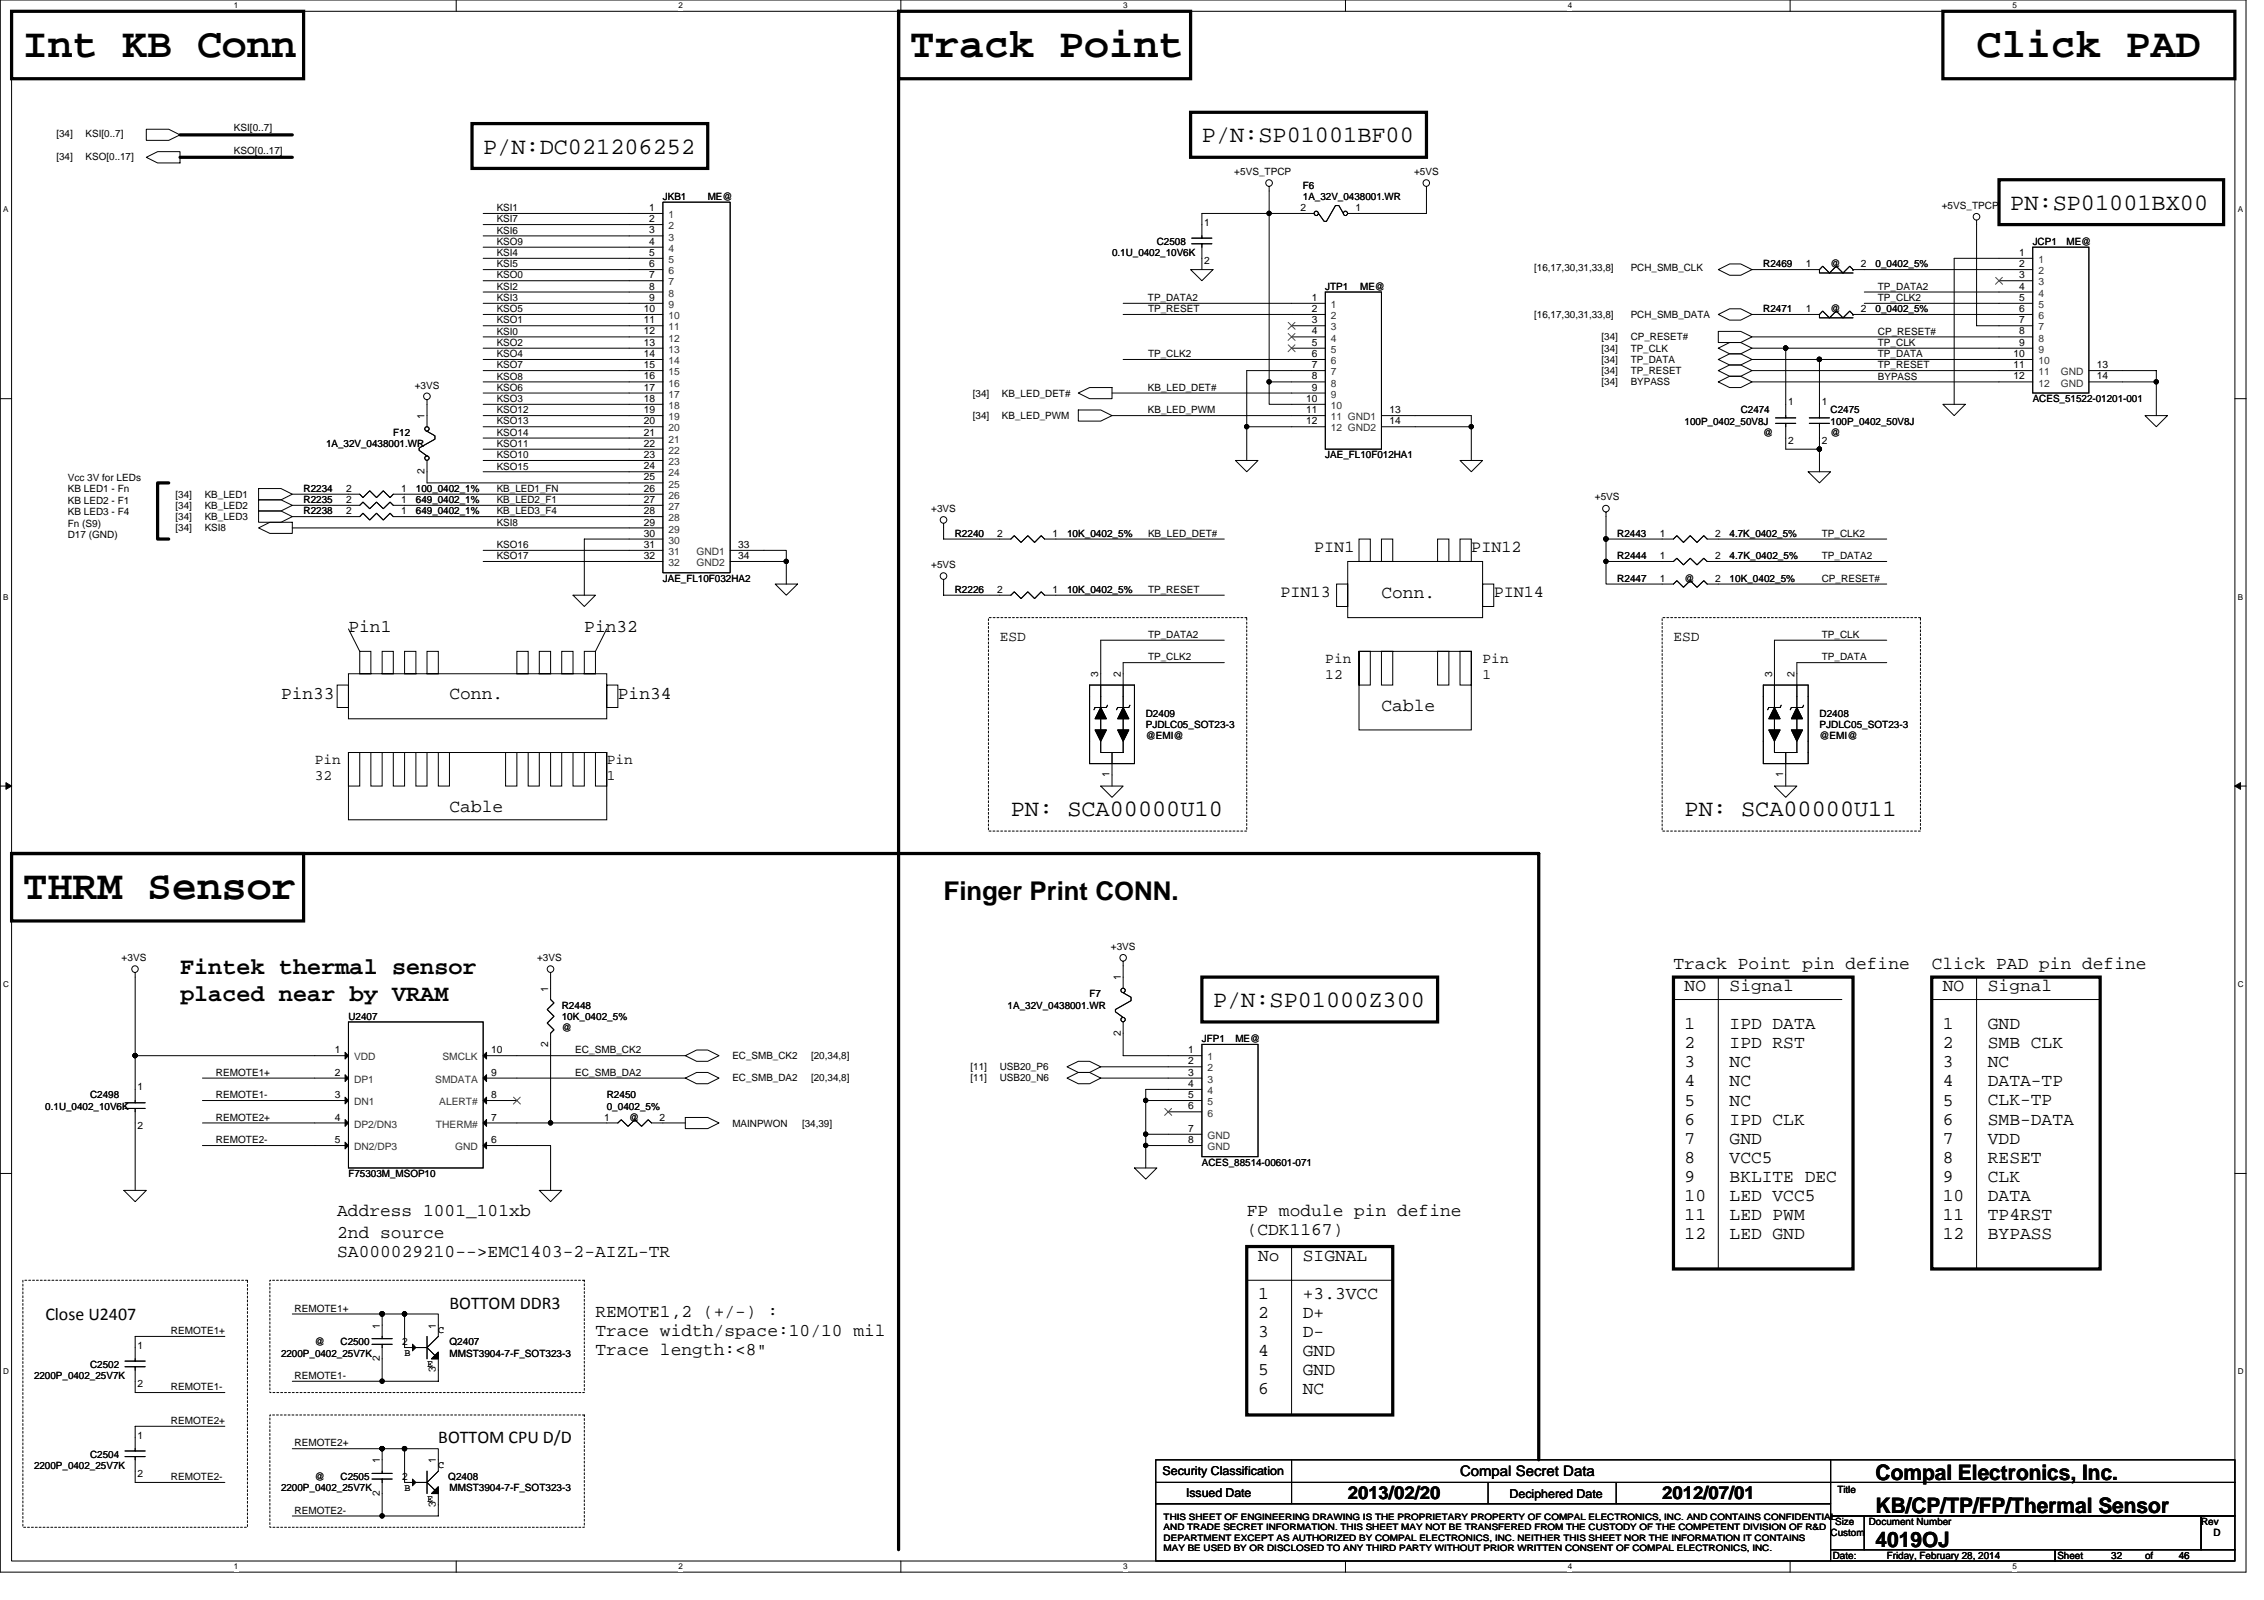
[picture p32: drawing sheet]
<svg xmlns="http://www.w3.org/2000/svg" width="297mm" height="210mm" viewBox="0 0 297 210" stroke-linecap="round" stroke-linejoin="round" font-family="sans-serif">
<defs><g id="words">
<g font-size="5.4">
<text x="3" y="7.5">Int KB Conn</text>
<text x="119.4" y="7.5">Track Point</text>
<text x="259.3" y="7.5">Click PAD</text>
<text x="3" y="118">THRM Sensor</text>
</g>
<text font-size="3.4" x="123.8" y="118">Finger Print CONN.</text>
<g font-size="3.1">
<text x="63.4" y="20.2">P/N:DC021206252</text>
<text x="157.7" y="18.7">P/N:SP01001BF00</text>
<text x="263.8" y="27.5">PN:SP01001BX00</text>
<text x="132.6" y="107.1">PN: SCA00000U10</text>
<text x="221" y="107.1">PN: SCA00000U11</text>
<text x="23.6" y="127.8">Fintek thermal sensor</text>
<text x="23.6" y="131.4">placed near by VRAM</text>
<text x="159.1" y="132.1">P/N:SP01000Z300</text>
</g>
<g font-size="2.8">
<text x="246.1" y="194.1">Compal Electronics, Inc.</text>
<text x="246.1" y="202.9">4019OJ</text>
<text x="246.1" y="198.5">KB/CP/TP/FP/Thermal Sensor</text>
</g>
<g font-size="2.3">
<text x="45.7" y="82.9">Pin1</text>
<text x="76.7" y="82.9">Pin32</text>
<text x="181.2" y="78.5">Conn.</text>
<text x="36.9" y="91.7">Pin33</text>
<text x="59" y="91.7">Conn.</text>
<text x="81.1" y="91.7">Pin34</text>
<text x="181.2" y="93.2">Cable</text>
<text x="59" y="106.5">Cable</text>
<text x="219.6" y="127.1">Track Point pin define</text>
<text x="221" y="130">NO</text>
<text x="226.9" y="130">Signal</text>
<text x="253.4" y="127.1">Click PAD pin define</text>
<text x="254.9" y="130">NO</text>
<text x="260.8" y="130">Signal</text>
<text x="221" y="135">1</text>
<text x="221" y="137.5">2</text>
<text x="226.9" y="135">IPD DATA</text>
<text x="226.9" y="137.5">IPD RST</text>
<text x="254.9" y="135">1</text>
<text x="254.9" y="137.5">2</text>
<text x="260.8" y="135">GND</text>
<text x="260.8" y="137.5">SMB CLK</text>
<text x="221" y="140">3</text>
<text x="221" y="142.5">4</text>
<text x="226.9" y="140">NC</text>
<text x="226.9" y="142.5">NC</text>
<text x="254.9" y="140">3</text>
<text x="254.9" y="142.5">4</text>
<text x="260.8" y="140">NC</text>
<text x="260.8" y="142.5">DATA-TP</text>
<text x="221" y="145">5</text>
<text x="221" y="147.5">6</text>
<text x="226.9" y="145">NC</text>
<text x="226.9" y="147.5">IPD CLK</text>
<text x="254.9" y="145">5</text>
<text x="254.9" y="147.5">6</text>
<text x="260.8" y="145">CLK-TP</text>
<text x="260.8" y="147.5">SMB-DATA</text>
<text x="221" y="150">7</text>
<text x="221" y="152.5">8</text>
<text x="221" y="155">9</text>
<text x="226.9" y="150">GND</text>
<text x="226.9" y="152.5">VCC5</text>
<text x="226.9" y="155">BKLITE DEC</text>
<text x="254.9" y="150">7</text>
<text x="254.9" y="152.5">8</text>
<text x="254.9" y="155">9</text>
<text x="260.8" y="150">VDD</text>
<text x="260.8" y="152.5">RESET</text>
<text x="260.8" y="155">CLK</text>
<text x="44.2" y="159.5">Address 1001_101xb</text>
<text x="163.6" y="159.5">FP module pin define</text>
<text x="221" y="157.5">10</text>
<text x="221" y="160">11</text>
<text x="226.9" y="157.5">LED VCC5</text>
<text x="226.9" y="160">LED PWM</text>
<text x="254.9" y="157.5">10</text>
<text x="254.9" y="160">11</text>
<text x="260.8" y="157.5">DATA</text>
<text x="260.8" y="160">TP4RST</text>
<text x="44.2" y="162.5">2nd source</text>
<text x="44.2" y="164.9">SA000029210--&gt;EMC1403-2-AIZL-TR</text>
<text x="163.6" y="162">(CDK1167)</text>
<text x="165.1" y="165.4">No</text>
<text x="170.9" y="165.4">SIGNAL</text>
<text x="221" y="162.5">12</text>
<text x="226.9" y="162.5">LED GND</text>
<text x="254.9" y="162.5">12</text>
<text x="260.8" y="162.5">BYPASS</text>
<text x="6" y="173.1">Close U2407</text>
<text x="59" y="171.7">BOTTOM DDR3</text>
<text x="78.1" y="172.8">REMOTE1,2 (+/-) :</text>
<text x="165.1" y="170.4">1</text>
<text x="165.1" y="172.9">2</text>
<text x="170.9" y="170.4">+3.3VCC</text>
<text x="170.9" y="172.9">D+</text>
<text x="78.1" y="175.3">Trace width/space:10/10 mil</text>
<text x="78.1" y="177.8">Trace length:&lt;8&quot;</text>
<text x="165.1" y="175.4">3</text>
<text x="165.1" y="177.9">4</text>
<text x="170.9" y="175.4">D-</text>
<text x="170.9" y="177.9">GND</text>
<text x="165.1" y="180.4">5</text>
<text x="165.1" y="182.9">6</text>
<text x="170.9" y="180.4">GND</text>
<text x="170.9" y="182.9">NC</text>
<text x="57.5" y="189.4">BOTTOM CPU D/D</text>
<text x="176.8" y="196.7">2013/02/20</text>
<text x="218.1" y="196.7">2012/07/01</text>
</g>
<g font-size="2.2">
<text x="172.4" y="72.5">PIN1</text>
<text x="193" y="72.5">PIN12</text>
<text x="168" y="78.4">PIN13</text>
<text x="196" y="78.4">PIN14</text>
</g>
<g font-size="1.9">
<text x="131.2" y="84.1">ESD</text>
<text x="173.9" y="87">Pin</text>
<text x="173.9" y="89.1">12</text>
<text x="194.5" y="87">Pin</text>
<text x="194.5" y="89.1">1</text>
<text x="219.6" y="84.1">ESD</text>
<text x="41.3" y="100.3">Pin</text>
<text x="79.6" y="100.3">Pin</text>
<text x="41.3" y="102.3">32</text>
<text x="79.6" y="102.3">1</text>
<text x="191.6" y="193.7">Compal Secret Data</text>
</g>
<g font-size="1.6">
<text x="152.5" y="193.5">Security Classification</text>
<text x="155.6" y="196.3">Issued Date</text>
<text x="198.1" y="196.5">Deciphered Date</text>
</g>
<g font-size="1.3">
<text x="7.4" y="18">[34]</text>
<text x="11.2" y="18">KSI[0..7]</text>
<text x="30.7" y="17.3">KSI[0..7]</text>
<text x="7.4" y="20.9">[34]</text>
<text x="11.2" y="20.9">KSO[0..17]</text>
<text x="30.7" y="20.2">KSO[0..17]</text>
<text x="161.9" y="23">+5VS_TPCP</text>
<text x="185.5" y="23">+5VS</text>
<text x="65.2" y="27.7">KSI1</text>
<text x="65.2" y="29.2">KSI7</text>
<text x="85.2" y="27.7">1</text>
<text x="85.2" y="29.1">2</text>
<text x="87" y="26.2">JKB1</text>
<text x="92.9" y="26.2">ME@</text>
<text x="158" y="29.6">1</text>
<text x="170.6" y="27.7">2</text>
<text x="170.9" y="24.8">F6</text>
<text x="170.9" y="26.2">1A_32V_0438001.WR</text>
<text x="177.9" y="27.7">1</text>
<text x="254.8" y="27.4">+5VS_TPCP</text>
<text x="65.2" y="30.6">KSI6</text>
<text x="65.2" y="32.1">KSO9</text>
<text x="65.2" y="33.6">KSI4</text>
<text x="65.2" y="35.1">KSI5</text>
<text x="85.2" y="30.6">3</text>
<text x="85.2" y="32.1">4</text>
<text x="85.2" y="33.6">5</text>
<text x="85.2" y="35.1">6</text>
<text x="145.9" y="33.6">0.1U_0402_10V6K</text>
<text x="151.8" y="32.1">C2508</text>
<text x="158" y="34.7">2</text>
<text x="201.3" y="35.5">[16,17,30,31,33,8]</text>
<text x="213.9" y="35.5">PCH_SMB_CLK</text>
<text x="231.3" y="35.1">R2469</text>
<text x="236.9" y="35.1">1</text>
<text x="240.2" y="35.1">@</text>
<text x="244.2" y="35.1">2</text>
<text x="246.1" y="35.1">0_0402_5%</text>
<text x="264.9" y="33.6">1</text>
<text x="264.9" y="35.1">2</text>
<text x="266.7" y="32.1">JCP1</text>
<text x="271.1" y="32.1">ME@</text>
<text x="65.2" y="36.5">KSO0</text>
<text x="65.2" y="38">KSI2</text>
<text x="65.2" y="39.5">KSI3</text>
<text x="65.2" y="41">KSO5</text>
<text x="84.5" y="40.9">10</text>
<text x="85.2" y="36.5">7</text>
<text x="85.2" y="38">8</text>
<text x="85.2" y="39.5">9</text>
<text x="150.6" y="39.5">TP_DATA2</text>
<text x="150.6" y="41">TP_RESET</text>
<text x="172.1" y="39.5">1</text>
<text x="172.1" y="40.9">2</text>
<text x="173.9" y="38">JTP1</text>
<text x="178.5" y="38">ME@</text>
<text x="201.3" y="41.7">[16,17,30,31,33,8]</text>
<text x="213.9" y="41.7">PCH_SMB_DATA</text>
<text x="231.3" y="41">R2471</text>
<text x="236.9" y="40.9">1</text>
<text x="240.2" y="41">@</text>
<text x="244.2" y="40.9">2</text>
<text x="246.1" y="41">0_0402_5%</text>
<text x="246.4" y="38">TP_DATA2</text>
<text x="246.4" y="39.5">TP_CLK2</text>
<text x="264.9" y="36.5">3</text>
<text x="264.9" y="38">4</text>
<text x="264.9" y="39.5">5</text>
<text x="264.9" y="40.9">6</text>
<text x="65.2" y="42.4">KSO1</text>
<text x="65.2" y="46.9">KSO4</text>
<text x="65.2" y="43.9">KSI0</text>
<text x="65.2" y="45.4">KSO2</text>
<text x="84.5" y="42.4">11</text>
<text x="84.5" y="43.9">12</text>
<text x="84.5" y="45.4">13</text>
<text x="84.5" y="46.8">14</text>
<text x="150.6" y="46.9">TP_CLK2</text>
<text x="172.1" y="43.9">4</text>
<text x="172.1" y="45.4">5</text>
<text x="172.1" y="42.4">3</text>
<text x="172.1" y="46.8">6</text>
<text x="210.1" y="44.7">[34]</text>
<text x="210.1" y="46.1">[34]</text>
<text x="210.1" y="47.6">[34]</text>
<text x="213.9" y="44.7">CP_RESET#</text>
<text x="213.9" y="46.1">TP_CLK</text>
<text x="213.9" y="47.6">TP_DATA</text>
<text x="246.4" y="45.4">TP_CLK</text>
<text x="246.4" y="46.9">TP_DATA</text>
<text x="246.4" y="43.9">CP_RESET#</text>
<text x="264.2" y="46.8">10</text>
<text x="264.9" y="42.4">7</text>
<text x="264.9" y="43.9">8</text>
<text x="264.9" y="45.4">9</text>
<text x="54.4" y="51">+3VS</text>
<text x="65.2" y="52.7">KSO3</text>
<text x="65.2" y="48.3">KSO7</text>
<text x="65.2" y="49.8">KSO8</text>
<text x="65.2" y="51.3">KSO6</text>
<text x="84.5" y="48.3">15</text>
<text x="84.5" y="49.8">16</text>
<text x="84.5" y="51.2">17</text>
<text x="84.5" y="52.7">18</text>
<text x="127.6" y="52">[34]</text>
<text x="131.5" y="52">KB_LED_DET#</text>
<text x="150.6" y="51.3">KB_LED_DET#</text>
<text x="171.4" y="52.7">10</text>
<text x="172.1" y="49.8">8</text>
<text x="172.1" y="48.3">7</text>
<text x="172.1" y="51.2">9</text>
<text x="210.1" y="50.5">[34]</text>
<text x="210.1" y="49.1">[34]</text>
<text x="213.9" y="50.5">BYPASS</text>
<text x="213.9" y="49.1">TP_RESET</text>
<text x="234.6" y="53.2">1</text>
<text x="239" y="53.2">1</text>
<text x="246.4" y="48.3">TP_RESET</text>
<text x="246.4" y="49.8">BYPASS</text>
<text x="264.2" y="48.3">11</text>
<text x="264.2" y="49.8">12</text>
<text x="266.7" y="52.7">ACES_51522-01201-001</text>
<text x="275.1" y="48.3">13</text>
<text x="275.1" y="49.8">14</text>
<text x="42.8" y="58.7">1A_32V_0438001.WR</text>
<text x="51.6" y="57.2">F12</text>
<text x="55.7" y="54.9" transform="rotate(-90 55.7 54.9)">1</text>
<text x="65.2" y="57.2">KSO14</text>
<text x="65.2" y="58.6">KSO11</text>
<text x="65.2" y="54.2">KSO12</text>
<text x="65.2" y="55.7">KSO13</text>
<text x="84.5" y="54.2">19</text>
<text x="84.5" y="55.7">20</text>
<text x="84.5" y="57.2">21</text>
<text x="84.5" y="58.6">22</text>
<text x="127.6" y="55">[34]</text>
<text x="131.5" y="55">KB_LED_PWM</text>
<text x="150.6" y="54.2">KB_LED_PWM</text>
<text x="171.4" y="54.2">11</text>
<text x="171.4" y="55.7">12</text>
<text x="182.3" y="54.2">13</text>
<text x="182.3" y="55.7">14</text>
<text x="221" y="55.7">100P_0402_50V8J</text>
<text x="228.4" y="54.2">C2474</text>
<text x="231.3" y="57.2">@</text>
<text x="234.6" y="58.2">2</text>
<text x="239" y="58.2">2</text>
<text x="240.2" y="54.2">C2475</text>
<text x="240.2" y="55.7">100P_0402_50V8J</text>
<text x="240.2" y="57.2">@</text>
<text x="8.9" y="63.1">Vcc 3V for LEDs</text>
<text x="8.9" y="64.6">KB LED1 - Fn</text>
<text x="23" y="65.3">[34]</text>
<text x="26.9" y="65.3">KB_LED1</text>
<text x="39.8" y="64.5">R2234</text>
<text x="45.4" y="64.5">2</text>
<text x="45.4" y="66">2</text>
<text x="52.6" y="64.5">1</text>
<text x="52.6" y="66">1</text>
<text x="54.6" y="64.5">100_0402_1%</text>
<text x="55.7" y="62.2" transform="rotate(-90 55.7 62.2)">2</text>
<text x="65.2" y="60.1">KSO10</text>
<text x="65.2" y="61.6">KSO15</text>
<text x="65.2" y="64.5">KB_LED1_FN</text>
<text x="65.2" y="66">KB_LED2_F1</text>
<text x="84.5" y="60.1">23</text>
<text x="84.5" y="61.6">24</text>
<text x="84.5" y="63">25</text>
<text x="84.5" y="64.5">26</text>
<text x="84.5" y="66">27</text>
<text x="173.9" y="60.1">JAE_FL10F012HA1</text>
<text x="209.3" y="65.6">+5VS</text>
<text x="8.9" y="66.1">KB LED2 - F1</text>
<text x="8.9" y="67.6">KB LED3 - F4</text>
<text x="8.9" y="69.1">Fn (S9)</text>
<text x="8.9" y="70.6">D17 (GND)</text>
<text x="23" y="66.8">[34]</text>
<text x="23" y="68.2">[34]</text>
<text x="23" y="69.7">[34]</text>
<text x="26.9" y="66.8">KB_LED2</text>
<text x="26.9" y="68.2">KB_LED3</text>
<text x="26.9" y="69.7">KSI8</text>
<text x="39.8" y="66">R2235</text>
<text x="39.8" y="67.5">R2238</text>
<text x="45.4" y="67.5">2</text>
<text x="52.6" y="67.5">1</text>
<text x="54.6" y="66">649_0402_1%</text>
<text x="54.6" y="67.5">649_0402_1%</text>
<text x="65.2" y="67.5">KB_LED3_F4</text>
<text x="65.2" y="69">KSI8</text>
<text x="65.2" y="71.9">KSO16</text>
<text x="84.5" y="67.5">28</text>
<text x="84.5" y="68.9">29</text>
<text x="84.5" y="70.4">30</text>
<text x="84.5" y="71.9">31</text>
<text x="96.8" y="71.9">33</text>
<text x="122.2" y="67.2">+3VS</text>
<text x="125.3" y="70.4">R2240</text>
<text x="130.8" y="70.4">2</text>
<text x="138.1" y="70.4">1</text>
<text x="140" y="70.4">10K_0402_5%</text>
<text x="150.6" y="70.4">KB_LED_DET#</text>
<text x="212.2" y="70.4">R2443</text>
<text x="217.8" y="70.4">1</text>
<text x="225" y="70.4">2</text>
<text x="226.9" y="70.4">4.7K_0402_5%</text>
<text x="239" y="70.4">TP_CLK2</text>
<text x="65.2" y="73.4">KSO17</text>
<text x="84.5" y="73.3">32</text>
<text x="87" y="76.3">JAE_FL10F032HA2</text>
<text x="96.8" y="73.3">34</text>
<text x="122.2" y="74.5">+5VS</text>
<text x="125.3" y="77.8">R2226</text>
<text x="130.8" y="77.8">2</text>
<text x="138.1" y="77.8">1</text>
<text x="140" y="77.8">10K_0402_5%</text>
<text x="150.6" y="77.8">TP_RESET</text>
<text x="212.2" y="73.4">R2444</text>
<text x="212.2" y="76.3">R2447</text>
<text x="217.8" y="73.3">1</text>
<text x="217.8" y="76.3">1</text>
<text x="221" y="76.3">@</text>
<text x="225" y="73.3">2</text>
<text x="225" y="76.3">2</text>
<text x="226.9" y="73.4">4.7K_0402_5%</text>
<text x="226.9" y="76.3">10K_0402_5%</text>
<text x="239" y="73.4">TP_DATA2</text>
<text x="239" y="76.3">CP_RESET#</text>
<text x="150.6" y="83.7">TP_DATA2</text>
<text x="239" y="83.7">TP_CLK</text>
<text x="144.1" y="88.8" transform="rotate(-90 144.1 88.8)">3</text>
<text x="147" y="88.8" transform="rotate(-90 147 88.8)">2</text>
<text x="150.6" y="86.6">TP_CLK2</text>
<text x="232.5" y="88.8" transform="rotate(-90 232.5 88.8)">3</text>
<text x="235.4" y="88.8" transform="rotate(-90 235.4 88.8)">2</text>
<text x="239" y="86.6">TP_DATA</text>
<text x="150.3" y="94">D2409</text>
<text x="150.3" y="95.5">PJDLC05_SOT23-3</text>
<text x="238.7" y="94">D2408</text>
<text x="238.7" y="95.5">PJDLC05_SOT23-3</text>
<text x="145.6" y="102" transform="rotate(-90 145.6 102)">1</text>
<text x="150.3" y="96.9">@EMI@</text>
<text x="234" y="102" transform="rotate(-90 234 102)">1</text>
<text x="238.7" y="96.9">@EMI@</text>
<text x="145.8" y="124.7">+3VS</text>
<text x="16" y="126.1">+3VS</text>
<text x="70.5" y="126.1">+3VS</text>
<text x="71.9" y="130.1" transform="rotate(-90 71.9 130.1)">1</text>
<text x="143" y="130.8">F7</text>
<text x="147" y="128.6" transform="rotate(-90 147 128.6)">1</text>
<text x="45.7" y="133.8">U2407</text>
<text x="71.9" y="137.3" transform="rotate(-90 71.9 137.3)">2</text>
<text x="73.7" y="132.3">R2448</text>
<text x="73.7" y="133.8">10K_0402_5%</text>
<text x="73.7" y="135.3">@</text>
<text x="132.2" y="132.3">1A_32V_0438001.WR</text>
<text x="147" y="135.8" transform="rotate(-90 147 135.8)">2</text>
<text x="157.7" y="136.7">JFP1</text>
<text x="162.1" y="136.7">ME@</text>
<text x="18.1" y="143">1</text>
<text x="28.3" y="141.1">REMOTE1+</text>
<text x="43.9" y="141.1">2</text>
<text x="43.9" y="138.2">1</text>
<text x="64.4" y="138.2">10</text>
<text x="64.4" y="141.1">9</text>
<text x="75.5" y="138.2">EC_SMB_CK2</text>
<text x="75.5" y="141.1">EC_SMB_DA2</text>
<text x="96.1" y="138.9">EC_SMB_CK2</text>
<text x="96.1" y="141.9">EC_SMB_DA2</text>
<text x="106.4" y="138.9">[20,34,8]</text>
<text x="106.4" y="141.9">[20,34,8]</text>
<text x="127.3" y="141.9">[11]</text>
<text x="127.3" y="140.4">[11]</text>
<text x="131.2" y="141.9">USB20_N6</text>
<text x="131.2" y="140.4">USB20_P6</text>
<text x="155.9" y="138.2">1</text>
<text x="155.9" y="139.6">2</text>
<text x="155.9" y="141.1">3</text>
<text x="155.9" y="142.6">4</text>
<text x="5.9" y="145.6">0.1U_0402_10V6K</text>
<text x="11.8" y="144.1">C2498</text>
<text x="18.1" y="148.1">2</text>
<text x="28.3" y="144.1">REMOTE1-</text>
<text x="28.3" y="147">REMOTE2+</text>
<text x="28.3" y="150">REMOTE2-</text>
<text x="43.9" y="144.1">3</text>
<text x="43.9" y="147">4</text>
<text x="43.9" y="150">5</text>
<text x="64.4" y="147">7</text>
<text x="64.4" y="144.1">8</text>
<text x="64.4" y="150">6</text>
<text x="79.3" y="147">1</text>
<text x="79.6" y="144.1">R2450</text>
<text x="79.6" y="145.6">0_0402_5%</text>
<text x="82.5" y="147">@</text>
<text x="86.5" y="147">2</text>
<text x="96.1" y="147.8">MAINPWON</text>
<text x="105.2" y="147.8">[34,39]</text>
<text x="155.9" y="144.1">5</text>
<text x="155.9" y="145.5">6</text>
<text x="155.9" y="150">8</text>
<text x="155.9" y="148.5">7</text>
<text x="45.7" y="154.4">F75303M_MSOP10</text>
<text x="157.7" y="152.9">ACES_88514-00601-071</text>
<text x="38.6" y="172.1">REMOTE1+</text>
<text x="11.8" y="179.5">C2502</text>
<text x="18.1" y="176.9">1</text>
<text x="22.4" y="175">REMOTE1+</text>
<text x="36.9" y="178">2200P_0402_25V7K</text>
<text x="41.3" y="176.5">@</text>
<text x="44.7" y="176.5">C2500</text>
<text x="49.8" y="178.6" transform="rotate(-90 49.8 178.6)">2</text>
<text x="49.8" y="174.3" transform="rotate(-90 49.8 174.3)">1</text>
<text x="52.8" y="176.5">2</text>
<text x="53.1" y="177.8">B</text>
<text x="56" y="179.3">E</text>
<text x="57.2" y="174.3" transform="rotate(-90 57.2 174.3)">1</text>
<text x="57.5" y="174.9">C</text>
<text x="59" y="176.5">Q2407</text>
<text x="59" y="178">MMST3904-7-F_SOT323-3</text>
<text x="4.5" y="180.9">2200P_0402_25V7K</text>
<text x="18.1" y="182">2</text>
<text x="22.4" y="182.4">REMOTE1-</text>
<text x="38.6" y="180.9">REMOTE1-</text>
<text x="57.2" y="180" transform="rotate(-90 57.2 180)">3</text>
<text x="11.8" y="191.2">C2504</text>
<text x="18.1" y="188.7">1</text>
<text x="22.4" y="186.8">REMOTE2+</text>
<text x="38.6" y="189.8">REMOTE2+</text>
<text x="49.8" y="192" transform="rotate(-90 49.8 192)">1</text>
<text x="57.2" y="192" transform="rotate(-90 57.2 192)">1</text>
<text x="4.5" y="192.7">2200P_0402_25V7K</text>
<text x="18.1" y="193.8">2</text>
<text x="22.4" y="194.2">REMOTE2-</text>
<text x="36.9" y="195.7">2200P_0402_25V7K</text>
<text x="41.3" y="194.2">@</text>
<text x="44.7" y="194.2">C2505</text>
<text x="49.8" y="196.3" transform="rotate(-90 49.8 196.3)">2</text>
<text x="52.8" y="194.2">2</text>
<text x="53.1" y="195.5">B</text>
<text x="56" y="197">E</text>
<text x="57.2" y="197.7" transform="rotate(-90 57.2 197.7)">3</text>
<text x="57.5" y="192.6">C</text>
<text x="58.8" y="194.2">Q2408</text>
<text x="59" y="195.7">MMST3904-7-F_SOT323-3</text>
<text x="241.1" y="195.8">Title</text>
<text x="38.6" y="198.6">REMOTE2-</text>
<text x="240.2" y="201.5">Custom</text>
<text x="240.8" y="200.1">Size</text>
<text x="245.2" y="200.1">Document Number</text>
<text x="288.8" y="200.1">Rev</text>
<text x="290.4" y="201.5">D</text>
<text x="240.5" y="204.5">Date:</text>
<text x="247.5" y="204.5">Friday, February 28, 2014</text>
<text x="269.9" y="204.5">Sheet</text>
<text x="277" y="204.5">32</text>
<text x="281.4" y="204.5">of</text>
<text x="285.9" y="204.5">46</text>
</g>
<g font-size="1.3" fill="#333">
<text x="87.7" y="28.6">1</text>
<text x="87.7" y="30.1">2</text>
<text x="87.7" y="31.6">3</text>
<text x="87.7" y="33">4</text>
<text x="87.7" y="34.5">5</text>
<text x="87.7" y="36">6</text>
<text x="267.4" y="34.5">1</text>
<text x="267.4" y="36">2</text>
<text x="87.7" y="37.4">7</text>
<text x="87.7" y="38.9">8</text>
<text x="87.7" y="40.4">9</text>
<text x="87.7" y="41.9">10</text>
<text x="174.6" y="40.4">1</text>
<text x="174.6" y="41.9">2</text>
<text x="267.4" y="37.4">3</text>
<text x="267.4" y="38.9">4</text>
<text x="267.4" y="40.4">5</text>
<text x="267.4" y="41.9">6</text>
<text x="87.7" y="43.3">11</text>
<text x="87.7" y="44.8">12</text>
<text x="87.7" y="46.3">13</text>
<text x="87.7" y="47.8">14</text>
<text x="174.6" y="44.8">4</text>
<text x="174.6" y="46.3">5</text>
<text x="174.6" y="43.3">3</text>
<text x="174.6" y="47.8">6</text>
<text x="267.4" y="43.3">7</text>
<text x="267.4" y="44.8">8</text>
<text x="267.4" y="46.3">9</text>
<text x="267.4" y="47.8">10</text>
<text x="87.7" y="49.2">15</text>
<text x="87.7" y="50.7">16</text>
<text x="87.7" y="52.2">17</text>
<text x="87.7" y="53.7">18</text>
<text x="174.6" y="50.7">8</text>
<text x="174.6" y="49.2">7</text>
<text x="174.6" y="53.7">10</text>
<text x="174.6" y="52.2">9</text>
<text x="267.4" y="49.2">11</text>
<text x="267.4" y="50.7">12</text>
<text x="270.4" y="49.2">GND</text>
<text x="270.4" y="50.7">GND</text>
<text x="87.7" y="55.1">19</text>
<text x="87.7" y="56.6">20</text>
<text x="87.7" y="58.1">21</text>
<text x="87.7" y="59.5">22</text>
<text x="174.6" y="55.1">11 GND1</text>
<text x="174.6" y="56.6">12 GND2</text>
<text x="87.7" y="61">23</text>
<text x="87.7" y="62.5">24</text>
<text x="87.7" y="64">25</text>
<text x="87.7" y="65.4">26</text>
<text x="87.7" y="66.9">27</text>
<text x="87.7" y="68.4">28</text>
<text x="87.7" y="69.9">29</text>
<text x="87.7" y="71.3">30</text>
<text x="87.7" y="72.8">31</text>
<text x="87.7" y="74.3">32</text>
<text x="91.4" y="72.8">GND1</text>
<text x="91.4" y="74.3">GND2</text>
<text x="46.5" y="142">DP1</text>
<text x="46.5" y="139.1">VDD</text>
<text x="57.1" y="142">SMDATA</text>
<text x="58.1" y="139.1">SMCLK</text>
<text x="158.4" y="139.1">1</text>
<text x="158.4" y="140.6">2</text>
<text x="158.4" y="142">3</text>
<text x="158.4" y="143.5">4</text>
<text x="46.5" y="145">DN1</text>
<text x="46.5" y="147.9">DP2/DN3</text>
<text x="57.2" y="147.9">THERM#</text>
<text x="57.6" y="145">ALERT#</text>
<text x="158.4" y="145">5</text>
<text x="158.4" y="146.5">6</text>
<text x="158.4" y="149.4">GND</text>
<text x="46.5" y="150.9">DN2/DP3</text>
<text x="59.7" y="150.9">GND</text>
<text x="158.4" y="150.9">GND</text>
</g>
<g font-size="1.2">
<text x="152.7" y="199.4">THIS SHEET OF ENGINEERING DRAWING IS THE PROPRIETARY PROPERTY OF COMPAL ELECTRONICS, INC. AND CONTAINS CONFIDENTIAL</text>
<text x="152.7" y="200.8">AND TRADE SECRET INFORMATION. THIS SHEET MAY NOT BE TRANSFERED FROM THE CUSTODY OF THE COMPETENT DIVISION OF R&amp;D</text>
<text x="152.7" y="202.1">DEPARTMENT EXCEPT AS AUTHORIZED BY COMPAL ELECTRONICS, INC. NEITHER THIS SHEET NOR THE INFORMATION IT CONTAINS</text>
<text x="152.7" y="203.5">MAY BE USED BY OR DISCLOSED TO ANY THIRD PARTY WITHOUT PRIOR WRITTEN CONSENT OF COMPAL ELECTRONICS, INC.</text>
</g>
<g font-size="1.1">
<text x="30.7" y="1.1">1</text>
<text x="89" y="1.1">2</text>
<text x="147.4" y="1.1">3</text>
<text x="205.7" y="1.1">4</text>
<text x="264" y="1.1">5</text>
<text x=".4" y="27.8">A</text>
<text x="293.6" y="27.8">A</text>
<text x=".4" y="78.7">B</text>
<text x="293.6" y="78.7">B</text>
<text x=".4" y="129.5">C</text>
<text x="293.6" y="129.5">C</text>
<text x=".4" y="180.3">D</text>
<text x="293.6" y="180.3">D</text>
<text x="30.7" y="205.9">1</text>
<text x="89" y="205.9">2</text>
<text x="147.4" y="205.9">3</text>
<text x="205.7" y="205.9">4</text>
<text x="264" y="205.9">5</text>
</g>
</g></defs>
<path d="M0 0h294.7v206.2h-294.7zM1.5 1.5h291.7v203.3h-291.7z" fill="none" stroke="#000" stroke-width=".13"/>
<g fill="#fff">
<path d="M30.7 .1h.6v1.2h-.6z"/>
<path d="M30.7 204.9h.6v1.2h-.6z"/>
</g>
<path d="M59.9 0v1.5M59.9 204.8v1.5" fill="none" stroke="#000" stroke-width=".13"/>
<g fill="#fff">
<path d="M89 .1h.6v1.2h-.6z"/>
<path d="M89 204.9h.6v1.2h-.6z"/>
</g>
<path d="M118.2 0v1.5M118.2 204.8v1.5" fill="none" stroke="#000" stroke-width=".13"/>
<g fill="#fff">
<path d="M147.4 .1h.5v1.2h-.5z"/>
<path d="M147.4 204.9h.5v1.2h-.5z"/>
</g>
<path d="M176.5 0v1.5M176.5 204.8v1.5" fill="none" stroke="#000" stroke-width=".13"/>
<g fill="#fff">
<path d="M205.7 .1h.6v1.2h-.6z"/>
<path d="M205.7 204.9h.6v1.2h-.6z"/>
</g>
<path d="M234.9 0v1.5M234.9 204.8v1.5" fill="none" stroke="#000" stroke-width=".13"/>
<g fill="#fff">
<path d="M264 .1h.6v1.2h-.6z"/>
<path d="M264 204.9h.6v1.2h-.6z"/>
<path d="M.4 26.9h.7v1.2h-.7z"/>
<path d="M293.6 26.9h.7v1.2h-.7z"/>
<path d="M.4 77.7h.7v1.2h-.7z"/>
<path d="M293.6 77.7h.7v1.2h-.7z"/>
</g>
<path d="M0 52.3h1.5M293.2 52.3h1.5" fill="none" stroke="#000" stroke-width=".13"/>
<g fill="#fff">
<path d="M.4 128.5h.8v1.2h-.8z"/>
<path d="M293.6 128.5h.7v1.2h-.7z"/>
</g>
<path d="M0 103.1h1.5M293.2 103.1h1.5" fill="none" stroke="#000" stroke-width=".13"/>
<path d="M.8 102.7l.7 .4-.7 .4zM293.2 103.1l.8-.4v.8z" fill="#000" stroke="#000" stroke-width=".13"/>
<g fill="#fff">
<path d="M.4 179.3h.8v1.2h-.8z"/>
<path d="M293.6 179.3h.7v1.2h-.7z"/>
</g>
<g fill="none" stroke="#000" stroke-width=".13">
<path d="M19.2 17h2.9l1.5 .7-1.5 .7h-2.9zM19.2 20.6l1.5-.7h2.9v1.5h-2.9zM63.4 33.9h23.6M63.4 38.3h23.6M63.4 39.8h23.6M63.4 35.4h23.6M63.4 30.9h23.6M63.4 32.4h23.6M63.4 28h23.6M63.4 29.5h23.6M87 26.5h8.8v48.6h-8.8zM87 36.8h-23.6"/>
<path d="M147.4 39.8h26.5M156.2 35.4h2.9l-1.4 1.4zM156.4 32h2.6M156.4 31.2h2.6M157.7 32v3.4M166.5 24.5v25.6M172.4 28h-14.7v3.2M173 28l.7 1h.3l1.2-2h.5l.6 1M173.9 38.3h7.3v20.6h-7.3zM187.2 24.5v3.5h-10.4M225.4 35.4l1.5-.8h1.5l1.5 .8-1.5 .7h-1.5zM229.9 35.4h8.8"/>
<path d="M238.7 35.4l.4-.5 .9 .9 .9-.9 .9 .9 .9-.9 .4 .5M238.7 35.4v.4h4.4M243.1 35.4h23.6M243.1 35.4h.1M244.6 38.3h22.1M244.6 39.8h22.1M259.3 28.9v13.8h7.4M262.3 36.8h4.4M266.7 32.4h7.4v19.2h-7.4zM266.7 33.9h-10.3v19.1M56 56.6l1.1 .6v.4l-2.1 1.2v.3l1 .7M56 52.5v3.5"/>
<path d="M63.4 58.9h23.6M63.4 45.7h23.6M63.4 47.2h23.6M63.4 44.2h23.6M63.4 41.3h23.6M63.4 57.5h23.6M63.4 42.7h23.6M63.4 53h23.6M63.4 48.6h23.6M63.4 54.5h23.6M63.4 50.1h23.6M63.4 56h23.6"/>
<path d="M63.4 51.6h23.6M141.5 53.8h2.9l1.5 .7-1.5 .7h-2.9zM141.5 51.6l1.5-.8h2.9v1.5h-2.9zM145.9 54.5h28M145.9 51.6h28M147.4 41.3h26.5M163.6 56h10.3M166.5 50.1h7.4M166.5 50.1v2.9h7.4M169.5 45.7h4.4M169.5 44.2h4.4M169.5 42.7h4.4"/>
<path d="M173.9 47.2h-26.5M173.9 48.6h-10.3v11.8M181.2 54.5h11.8v5.9M181.2 56h11.8M225.4 43.5h3l1.5 .7-1.5 .7h-3zM225.4 41.3l1.5-.8h1.5l1.5 .8-1.5 .7h-1.5zM225.4 45.7l1.5-.8h1.5l1.5 .8-1.5 .7h-1.5zM225.4 47.2l1.5-.8h1.5l1.5 .8-1.5 .7h-1.5zM225.4 50.1l1.5-.7h1.5l1.5 .7-1.5 .7h-1.5zM225.4 48.6l1.5-.7h1.5l1.5 .7-1.5 .8h-1.5zM229.9 44.2h36.8M229.9 48.6h36.8"/>
<path d="M229.9 50.1h36.8M229.9 45.7h4.4v9.1M229.9 47.2h8.8v7.6M233 55.5h2.6M233 54.8h2.6M234.3 45.7h32.4M234.3 55.5v3.4h4.4M237.4 55.5h2.6M237.4 54.8h2.6M238.7 47.2h28M238.7 41.3l.4-.5 .9 .9 .9-.9 .9 .9 .9-.9 .4 .5M238.7 41.3v.4h4.4"/>
<path d="M238.7 55.5v6.4M238.7 41.3h-8.8M243.1 41.3h23.6M243.1 41.3h.1M254.9 53h2.9l-1.4 1.5zM274.1 48.6h8.8v5.9M274.1 50.1h8.8M281.4 54.5h3l-1.5 1.5zM33.9 64.1h3l1.5 .7-1.5 .8h-3zM33.9 65.6h3l1.5 .7-1.5 .7h-3zM33.9 67h3l1.5 .8-1.5 .7h-3zM33.9 69.3l1.5-.8h3v1.5h-3z"/>
<path d="M38.4 64.8h8.8l.4 .5 .9-.9 .9 .9 .9-.9 .9 .9 .4-.5h35.4M38.4 66.3h8.8l.4-.4 .9 .8 .9-.8 .9 .8 .9-.8 .4 .4h35.4M38.4 67.8h8.8l.4-.5 .9 .9 .9-.9 .9 .9 .9-.9 .4 .5h35.4M38.4 69.3h48.6M56 60.4v3h31M63.4 73.7h23.6M63.4 60.4h23.6M63.4 61.9h23.6M63.4 72.2h23.6M75.2 78.1h2.9l-1.4 1.5zM87 70.7h-10.3v7.4M95.8 72.2h7.4v1.5"/>
<path d="M95.8 73.7h7.4M101.7 76.6h2.9l-1.4 1.5zM103.2 73.7v2.9M123.8 76v2.1h8.8l.5-.5 .9 .9 .8-.9 .9 .9 .9-.9 .5 .5h23.5M123.8 68.7v2h8.8l.5-.4 .9 .9 .8-.9 .9 .9 .9-.9 .5 .4h23.5M162.1 60.4h3l-1.5 1.5zM175.4 76.6h1.4v3h-1.4zM176.8 73.7h17.7v7.3h-17.7zM178.3 70.7h1.5v3h-1.5zM181.2 70.7h1.5v3h-1.5zM188.6 70.7h1.5v3h-1.5zM191.6 70.7h1.4v3h-1.4z"/>
<path d="M191.6 60.4h2.9l-1.5 1.5zM194.5 76.6h1.5v3h-1.5zM210.7 67.2v6.5M210.7 73.7v2.9h8.9l.4-.4 .9 .8 .9-.8 .8 .8 .9-.8 .5 .4h23.5M210.7 70.7h8.9l.4-.4 .9 .9 .9-.9 .8 .9 .9-.9 .5 .4h23.5M237.2 61.9h3l-1.5 1.5zM247.5 73.7h-23.5l-.5-.5-.9 .9-.8-.9-.9 .9-.9-.9-.4 .5h-8.9M44.2 89.9h1.5v2.9h-1.5zM45.7 88.4h33.9v5.9h-33.9zM45.7 98.7h33.9v8.8h-33.9zM45.7 98.7h1.5v4.4h-1.5zM45.7 82.5l1.5 2.9"/>
<path d="M47.2 85.4h1.5v3h-1.5zM48.7 98.7h1.4v4.4h-1.4zM50.1 85.4h1.5v3h-1.5zM51.6 98.7h1.5v4.4h-1.5zM53.1 85.4h1.5v3h-1.5zM54.6 98.7h1.4v4.4h-1.4zM56 85.4h1.5v3h-1.5zM57.5 98.7h1.5v4.4h-1.5zM66.3 98.7h1.5v4.4h-1.5zM67.8 85.4h1.5v3h-1.5zM69.3 98.7h1.5v4.4h-1.5zM70.8 85.4h1.4v3h-1.4z"/>
<path d="M72.2 98.7h1.5v4.4h-1.5zM73.7 85.4h1.5v3h-1.5zM75.2 98.7h1.5v4.4h-1.5zM76.7 85.4h1.4v3h-1.4zM78.1 98.7h1.5v4.4h-1.5zM79.6 89.9h1.5v2.9h-1.5zM79.6 82.5l-1.5 2.9M143 89.9h5.8v10.3h-5.8zM144.4 97.2v1.5h3v-1.5M144.4 94.3v1.5M145.3 92.5l-.1 .3h-1.5l-.2 .3M145.9 98.7v4.4"/>
<path d="M147.4 94.3v1.5M148.2 92.5l-.1 .3h-1.5l-.1 .3M160.6 86.9h-13.2v5.9M160.6 84h-16.2v8.8M178.3 85.4h14.7v10.4h-14.7zM178.3 85.4h1.5v4.5h-1.5zM181.2 85.4h1.5v4.5h-1.5zM188.6 85.4h1.5v4.5h-1.5zM191.6 85.4h1.4v4.5h-1.4zM231.3 89.9h5.9v10.3h-5.9zM232.8 97.2v1.5h3v-1.5M232.8 94.3v1.5"/>
<path d="M233.7 92.5l-.2 .3h-1.4l-.2 .3M234.3 98.7v4.4M235.8 94.3v1.5M236.6 92.5l-.1 .3h-1.5l-.1 .3M247.5 84h-14.7v8.8M247.5 86.9h-11.7v5.9M144.4 103.1h3l-1.5 1.5zM232.8 103.1h3l-1.5 1.5zM17.7 127.6v17.1M45.7 134.1h17.7v19.1h-17.7zM45.7 138.5h-28M63.4 138.5h26.5"/>
<path d="M72.2 127.6v3.5l.5 .5-.9 .8 .9 .9-.9 .9 .9 .9-.5 .5v11.7M89.9 138.5l1.5-.7h1.5l1.4 .7-1.4 .7h-1.5zM140 140l1.5-.8h1.5l1.4 .8-1.4 .7h-1.5zM144.4 140h13.3M147.4 130.2l1 .6v.5l-2.1 1.1v.3l1.1 .8M147.4 134.1v4.4h10.3M147.4 126.1v3.5M157.7 137h7.4v14.7h-7.4zM219.6 131.1h22.1M225.4 128.2v38.3M253.4 131.1h22.1M259.3 128.2v38.3"/>
<path d="M0 153.9h1.5M16.3 156.2h2.9l-1.5 1.4zM16.4 145.4h2.6M16.4 144.7h2.6M17.7 145.4v10.8M26.6 144.4h19.1M26.6 141.4h19.1M26.6 147.3h19.1M45.7 150.3h-19.1M63.4 150.3h8.8v5.9M63.4 147.3h17.7l.4-.4 .9 .9 .9-.9 .9 .9 .8-.9 .5 .4h4.4M63.4 141.4h26.5"/>
<path d="M63.4 144.4h4.4M70.8 156.2h2.9l-1.5 1.4zM89.9 141.4l1.5-.7h1.5l1.4 .7-1.4 .8h-1.5zM89.9 146.6h3l1.4 .7-1.4 .8h-3zM140 141.4l1.5-.7h1.5l1.4 .7-1.4 .8h-1.5zM144.4 141.4h13.3M148.8 153.2h3l-1.5 1.5zM150.3 144.4v4.4h7.4M150.3 150.3h7.4M150.3 148.8v4.4M153.3 145.9h4.4M157.7 142.9h-7.4v1.5h7.4"/>
<path d="M293.2 153.9h1.5M16.4 179.3h2.6M16.4 178.6h2.6M17.7 179.3v3.4h11.8M29.5 175.3h-11.8v3.3M38.4 172.4h14.7M48.8 176.4h2.7M48.8 175.6h2.7M50.1 172.4v3.2M50.1 176.4v4.8M53.1 172.4v4.4h2.9M53.1 172.4h4.4v2.9l-1.5 1.5 1.1 1"/>
<path d="M56 175.3v3M57.5 178.3v2.9h-19.1M163.6 168h19.1M169.5 163.5v22.1M16.4 191.1h2.6M16.4 190.4h2.6M17.7 191.1v3.4h11.8M29.5 187.1h-11.8v3.3M38.4 190.1h14.7M48.8 194h2.7M48.8 193.3h2.7M50.1 190.1v3.2"/>
<path d="M50.1 194v4.9M53.1 190.1v4.4h2.9M53.1 190.1h4.4v2.9l-1.5 1.5 1.1 1M56 193v2.9M57.5 195.9v3h-19.1M151.6 191.5h88.6v3h-88.6zM151.6 194.5h88.6v2.8h-88.6zM151.6 197.3h88.6v7.5h-88.6zM169.5 191.5v5.8M195.2 194.5v2.8M212 194.5v2.8M240.2 198.9h4.4v4.4h-4.4z"/>
<path d="M240.2 191.5h53v3h-53zM240.2 194.5h53v4.4h-53zM244.6 198.9h44.2v4.4h-44.2zM288.8 198.9h4.4v4.4h-4.4zM240.2 203.3h29.4v1.5h-29.4zM269.6 203.3h23.6v1.5h-23.6z"/>
<circle cx="166.5" cy="24" r=".43"/>
<circle cx="172.7" cy="28" r=".28"/>
<circle cx="176.5" cy="28" r=".28"/>
<circle cx="187.1" cy="24" r=".43"/>
<circle cx="259.3" cy="28.4" r=".43"/>
<circle cx="56" cy="52" r=".43"/>
<circle cx="56" cy="56.3" r=".29"/>
<circle cx="56" cy="60.1" r=".29"/>
<circle cx="123.8" cy="75.6" r=".43"/>
<circle cx="123.8" cy="68.2" r=".43"/>
<circle cx="210.7" cy="66.7" r=".43"/>
<circle cx="17.7" cy="127.1" r=".43"/>
<circle cx="72.2" cy="127.1" r=".43"/>
<circle cx="147.3" cy="129.9" r=".29"/>
<circle cx="147.3" cy="133.8" r=".29"/>
<circle cx="147.4" cy="125.7" r=".43"/>
</g>
<g fill="none" stroke="#000" stroke-width=".42">
<path d="M1.5 1.5h38.3v8.8h-38.3zM23.6 17.7h14.8M61.9 16.2h31v5.9h-31zM117.9 1.5h38.3v8.8h-38.3zM117.9 1.5v201.8M156.2 14.7h31v5.9h-31zM254.9 1.5h38.3v8.8h-38.3zM23.6 20.6h14.8M262.3 23.6h29.4v5.9h-29.4zM22.1 63.4h-1.4v7.3h1.4M1.5 112h200.4v79.5M1.5 112h38.3v8.8h-38.3z"/>
<path d="M157.7 128.2h30.9v5.9h-30.9zM219.6 128.2h23.5v38.3h-23.5zM253.4 128.2h22.1v38.3h-22.1zM163.6 163.5h19.1v22.1h-19.1z"/>
</g>
<path d="M129.7 81h33.9v28h-33.9zM218.1 81h33.9v28h-33.9zM3 168h29.5v32.4h-29.5zM35.4 168h41.3v14.7h-41.3zM35.4 185.6h41.3v14.8h-41.3z" fill="none" stroke="#000" stroke-width=".13" stroke-dasharray=".3 .3"/>
<g fill="#000" stroke="#000" stroke-width=".13">
<path d="M144.4 92.8l.8 1.5h-1.5zM143.7 95.8h1.5l-.8 1.4zM147.4 92.8l.7 1.5h-1.5zM146.6 95.8h1.5l-.7 1.4zM232.8 92.8l.7 1.5h-1.4zM232.1 95.8h1.4l-.7 1.4zM235.8 92.8l.7 1.5h-1.5zM235 95.8h1.5l-.7 1.4zM45.3 138l.4 .5-.4 .4zM63.4 138.5l.4-.5v.9zM45.3 143.9l.4 .5-.4 .4zM45.3 141l.4 .4-.4 .5z"/>
<path d="M45.3 146.9l.4 .4-.4 .5zM45.3 149.8l.4 .5-.4 .4zM63.4 150.3l.4-.5v.9zM63.4 144.4l.4-.5v.9zM63.4 147.3l.4-.4v.9zM63.4 141.4l.4-.4v.9zM54.1 176.3l.5 .5-.5 .4zM54.1 194l.5 .5-.5 .4z"/>
<path d="M56.6 178.3l.9-.9v.9z" fill-rule="evenodd"/>
<path d="M56.6 178.3l.9-.9v.9z" fill-rule="evenodd"/>
<path d="M56.6 195.9l.9-.8v.8z" fill-rule="evenodd"/>
<path d="M56.6 195.9l.9-.8v.8z" fill-rule="evenodd"/>
<circle cx="166.5" cy="28" r=".29"/>
<circle cx="163.6" cy="56" r=".29"/>
<circle cx="166.5" cy="50.1" r=".29"/>
<circle cx="193" cy="56" r=".29"/>
<circle cx="234.3" cy="45.7" r=".29"/>
<circle cx="238.7" cy="47.1" r=".29"/>
<circle cx="238.7" cy="58.9" r=".29"/>
<circle cx="282.9" cy="50.1" r=".29"/>
<circle cx="103.2" cy="73.6" r=".29"/>
<circle cx="210.7" cy="70.7" r=".29"/>
<circle cx="210.7" cy="73.6" r=".29"/>
<circle cx="17.7" cy="138.5" r=".29"/>
<circle cx="72.2" cy="147.3" r=".29"/>
<circle cx="150.3" cy="148.8" r=".29"/>
<circle cx="150.3" cy="144.4" r=".29"/>
<circle cx="150.3" cy="150.3" r=".29"/>
<circle cx="50.1" cy="172.4" r=".29"/>
<circle cx="53.1" cy="172.4" r=".29"/>
<circle cx="50.1" cy="190" r=".29"/>
<circle cx="50.1" cy="198.9" r=".29"/>
<circle cx="50.1" cy="181.2" r=".29"/>
<circle cx="53.1" cy="190" r=".29"/>
</g>
<path d="M261.8 36.4l.9 .9M262.7 36.4l-.9 .9M169 43.8l.9 .9M169 45.2l.9 .9M169 42.3l.9 .9M169.9 43.8l-.9 .9M169.9 45.2l-.9 .9M169.9 42.3l-.9 .9M67.4 143.9l.9 .9M68.3 143.9l-1 .9M152.8 145.4l.9 .9M153.7 145.4l-.9 .9" fill="none" stroke="#4c4c4c" stroke-width=".13"/>
<use href="#words"/>
</svg>
